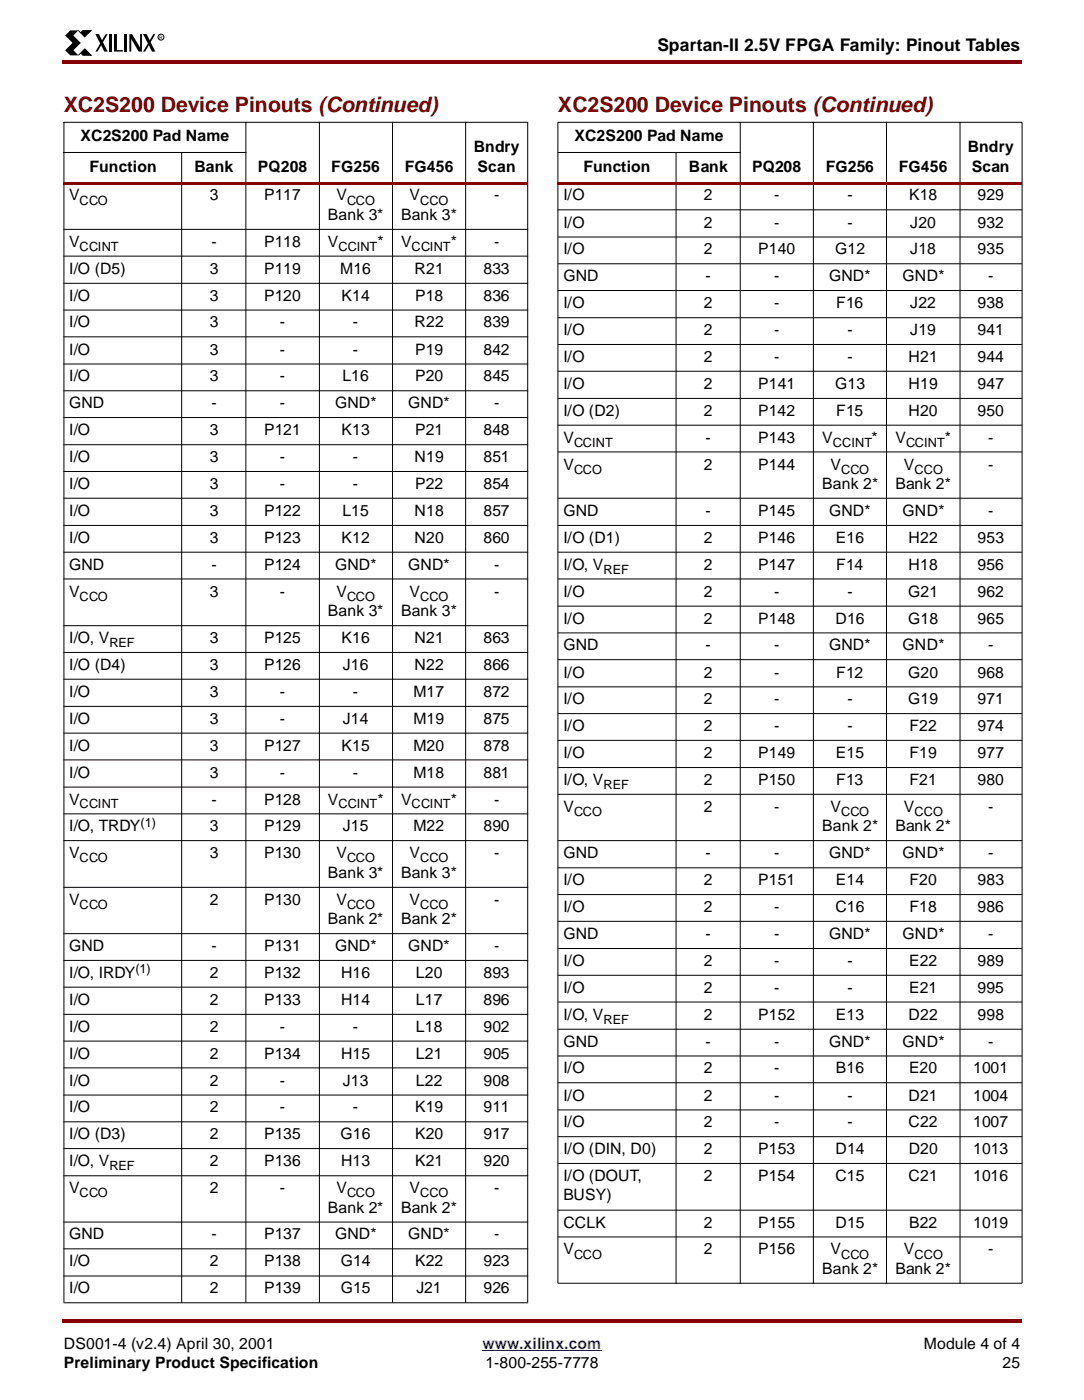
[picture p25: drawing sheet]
<svg xmlns="http://www.w3.org/2000/svg" width="216mm" height="279mm" viewBox="0 0 216 279" stroke-linecap="round" stroke-linejoin="round" font-family="sans-serif">
<defs><g id="words">
<g font-size="4.2" fill="#850000">
<text x="12.7" y="22.3">XC2S200 Device Pinouts (Continued)</text>
<text x="111.1" y="22.3">XC2S200 Device Pinouts (Continued)</text>
</g>
<text font-size="3.5" x="130.9" y="10.2">Spartan-II 2.5V FPGA Family: Pinout Tables</text>
<g font-size="3.1">
<text x="16" y="28.2">XC2S200 Pad Name</text>
<text x="114.4" y="28.2">XC2S200 Pad Name</text>
<text x="17.8" y="34.3">Function</text>
<text x="38.7" y="34.3">Bank</text>
<text x="51.3" y="34.3">PQ208</text>
<text x="66" y="34.3">FG256</text>
<text x="80.6" y="34.3">FG456</text>
<text x="94.4" y="30.4">Bndry</text>
<text x="95.1" y="34.3">Scan</text>
<text x="116.2" y="34.3">Function</text>
<text x="137.2" y="34.3">Bank</text>
<text x="149.8" y="34.3">PQ208</text>
<text x="164.5" y="34.3">FG256</text>
<text x="179" y="34.3">FG456</text>
<text x="192.7" y="30.4">Bndry</text>
<text x="193.6" y="34.3">Scan</text>
<text x="13.7" y="40">V</text>
<text x="41.8" y="40">3</text>
<text x="52.6" y="40">P117</text>
<text x="67" y="40">V</text>
<text x="81.6" y="40">V</text>
<text x="98.4" y="40">-</text>
<text x="112.2" y="40">I/O</text>
<text x="140.2" y="40">2</text>
<text x="154.2" y="40">-</text>
<text x="168.8" y="40">-</text>
<text x="181" y="40">K18</text>
<text x="194.7" y="40">929</text>
<text x="65.3" y="43.9">Bank 3*</text>
<text x="79.9" y="43.9">Bank 3*</text>
<text x="112.2" y="45.4">I/O</text>
<text x="140.2" y="45.4">2</text>
<text x="154.2" y="45.4">-</text>
<text x="168.8" y="45.4">-</text>
<text x="181.3" y="45.4">J20</text>
<text x="194.7" y="45.4">932</text>
<text x="13.7" y="49.2">V</text>
<text x="42.1" y="49.2">-</text>
<text x="52.6" y="49.2">P118</text>
<text x="65.3" y="49.2">V</text>
<text x="75.2" y="49.2">*</text>
<text x="79.9" y="49.2">V</text>
<text x="89.8" y="49.2">*</text>
<text x="98.4" y="49.2">-</text>
<text x="112.2" y="50.7">I/O</text>
<text x="140.2" y="50.7">2</text>
<text x="151" y="50.7">P140</text>
<text x="166.3" y="50.7">G12</text>
<text x="181.3" y="50.7">J18</text>
<text x="194.7" y="50.7">935</text>
<text x="13.7" y="54.6">I/O (D5)</text>
<text x="13.7" y="59.9">I/O</text>
<text x="41.8" y="54.6">3</text>
<text x="41.8" y="59.9">3</text>
<text x="52.6" y="54.6">P119</text>
<text x="52.6" y="59.9">P120</text>
<text x="67.8" y="54.6">M16</text>
<text x="68" y="59.9">K14</text>
<text x="82.6" y="54.6">R21</text>
<text x="82.7" y="59.9">P18</text>
<text x="96.3" y="59.9">836</text>
<text x="96.3" y="54.6">833</text>
<text x="112.2" y="56">GND</text>
<text x="140.5" y="56">-</text>
<text x="154.2" y="56">-</text>
<text x="165.1" y="56">GND*</text>
<text x="179.8" y="56">GND*</text>
<text x="196.8" y="56">-</text>
<text x="13.7" y="65.3">I/O</text>
<text x="41.8" y="65.3">3</text>
<text x="55.7" y="65.3">-</text>
<text x="70.3" y="65.3">-</text>
<text x="82.6" y="65.3">R22</text>
<text x="96.3" y="65.3">839</text>
<text x="112.2" y="61.5">I/O</text>
<text x="140.2" y="61.5">2</text>
<text x="154.2" y="61.5">-</text>
<text x="166.6" y="61.5">F16</text>
<text x="181.3" y="61.5">J22</text>
<text x="194.7" y="61.5">938</text>
<text x="13.7" y="70.7">I/O</text>
<text x="41.8" y="70.7">3</text>
<text x="55.7" y="70.7">-</text>
<text x="70.3" y="70.7">-</text>
<text x="82.7" y="70.7">P19</text>
<text x="96.3" y="70.7">842</text>
<text x="112.2" y="66.8">I/O</text>
<text x="140.2" y="66.8">2</text>
<text x="154.2" y="66.8">-</text>
<text x="168.8" y="66.8">-</text>
<text x="181.3" y="66.8">J19</text>
<text x="194.7" y="66.8">941</text>
<text x="13.7" y="76">I/O</text>
<text x="41.8" y="76">3</text>
<text x="55.7" y="76">-</text>
<text x="68.2" y="76">L16</text>
<text x="82.7" y="76">P20</text>
<text x="96.3" y="76">845</text>
<text x="112.2" y="72.1">I/O</text>
<text x="112.2" y="77.6">I/O</text>
<text x="140.2" y="72.1">2</text>
<text x="140.2" y="77.6">2</text>
<text x="151" y="77.6">P141</text>
<text x="154.2" y="72.1">-</text>
<text x="166.3" y="77.6">G13</text>
<text x="168.8" y="72.1">-</text>
<text x="181" y="72.1">H21</text>
<text x="181" y="77.6">H19</text>
<text x="194.7" y="77.6">947</text>
<text x="194.7" y="72.1">944</text>
<text x="13.7" y="81.4">GND</text>
<text x="42.1" y="81.4">-</text>
<text x="55.7" y="81.4">-</text>
<text x="66.8" y="81.4">GND*</text>
<text x="81.3" y="81.4">GND*</text>
<text x="98.4" y="81.4">-</text>
<text x="112.2" y="82.9">I/O (D2)</text>
<text x="140.2" y="82.9">2</text>
<text x="151" y="82.9">P142</text>
<text x="166.6" y="82.9">F15</text>
<text x="181" y="82.9">H20</text>
<text x="194.7" y="82.9">950</text>
<text x="13.7" y="86.8">I/O</text>
<text x="41.8" y="86.8">3</text>
<text x="52.6" y="86.8">P121</text>
<text x="68" y="86.8">K13</text>
<text x="82.7" y="86.8">P21</text>
<text x="96.3" y="86.8">848</text>
<text x="112.2" y="88.2">V</text>
<text x="140.5" y="88.2">-</text>
<text x="151" y="88.2">P143</text>
<text x="163.8" y="88.2">V</text>
<text x="173.6" y="88.2">*</text>
<text x="178.3" y="88.2">V</text>
<text x="188.2" y="88.2">*</text>
<text x="196.8" y="88.2">-</text>
<text x="13.7" y="92.1">I/O</text>
<text x="41.8" y="92.1">3</text>
<text x="55.7" y="92.1">-</text>
<text x="70.3" y="92.1">-</text>
<text x="82.6" y="92.1">N19</text>
<text x="96.3" y="92.1">851</text>
<text x="112.2" y="93.6">V</text>
<text x="140.2" y="93.6">2</text>
<text x="151" y="93.6">P144</text>
<text x="165.4" y="93.6">V</text>
<text x="180" y="93.6">V</text>
<text x="196.8" y="93.6">-</text>
<text x="13.7" y="97.4">I/O</text>
<text x="41.8" y="97.4">3</text>
<text x="55.7" y="97.4">-</text>
<text x="70.3" y="97.4">-</text>
<text x="82.7" y="97.4">P22</text>
<text x="96.3" y="97.4">854</text>
<text x="163.8" y="97.4">Bank 2*</text>
<text x="178.3" y="97.4">Bank 2*</text>
<text x="13.7" y="102.9">I/O</text>
<text x="41.8" y="102.9">3</text>
<text x="52.6" y="102.9">P122</text>
<text x="68.2" y="102.9">L15</text>
<text x="82.6" y="102.9">N18</text>
<text x="96.3" y="102.9">857</text>
<text x="112.2" y="102.9">GND</text>
<text x="140.5" y="102.9">-</text>
<text x="151" y="102.9">P145</text>
<text x="165.1" y="102.9">GND*</text>
<text x="179.8" y="102.9">GND*</text>
<text x="196.8" y="102.9">-</text>
<text x="13.7" y="108.2">I/O</text>
<text x="13.7" y="113.5">GND</text>
<text x="41.8" y="108.2">3</text>
<text x="42.1" y="113.5">-</text>
<text x="52.6" y="108.2">P123</text>
<text x="52.6" y="113.5">P124</text>
<text x="66.7" y="113.5">GND*</text>
<text x="68" y="108.2">K12</text>
<text x="81.3" y="113.5">GND*</text>
<text x="82.6" y="108.2">N20</text>
<text x="96.3" y="108.2">860</text>
<text x="98.4" y="113.5">-</text>
<text x="112.2" y="108.2">I/O (D1)</text>
<text x="112.2" y="113.5">I/O, V</text>
<text x="140.2" y="108.2">2</text>
<text x="140.2" y="113.5">2</text>
<text x="151" y="108.2">P146</text>
<text x="151" y="113.5">P147</text>
<text x="166.5" y="108.2">E16</text>
<text x="166.6" y="113.5">F14</text>
<text x="181" y="113.5">H18</text>
<text x="181" y="108.2">H22</text>
<text x="194.7" y="113.5">956</text>
<text x="194.7" y="108.2">953</text>
<text x="13.7" y="119">V</text>
<text x="41.8" y="119">3</text>
<text x="55.7" y="119">-</text>
<text x="67" y="119">V</text>
<text x="81.6" y="119">V</text>
<text x="98.4" y="119">-</text>
<text x="112.2" y="119">I/O</text>
<text x="140.2" y="119">2</text>
<text x="154.2" y="119">-</text>
<text x="168.8" y="119">-</text>
<text x="180.9" y="119">G21</text>
<text x="194.7" y="119">962</text>
<text x="65.3" y="122.8">Bank 3*</text>
<text x="79.9" y="122.8">Bank 3*</text>
<text x="112.2" y="124.3">I/O</text>
<text x="140.2" y="124.3">2</text>
<text x="151" y="124.3">P148</text>
<text x="166.4" y="124.3">D16</text>
<text x="180.9" y="124.3">G18</text>
<text x="194.7" y="124.3">965</text>
<text x="13.7" y="128.2">I/O, V</text>
<text x="41.8" y="128.2">3</text>
<text x="52.6" y="128.2">P125</text>
<text x="68" y="128.2">K16</text>
<text x="82.6" y="128.2">N21</text>
<text x="96.3" y="128.2">863</text>
<text x="112.2" y="129.6">GND</text>
<text x="140.5" y="129.6">-</text>
<text x="154.2" y="129.6">-</text>
<text x="165.1" y="129.6">GND*</text>
<text x="179.8" y="129.6">GND*</text>
<text x="196.8" y="129.6">-</text>
<text x="13.7" y="133.5">I/O (D4)</text>
<text x="41.8" y="133.5">3</text>
<text x="52.6" y="133.5">P126</text>
<text x="68.3" y="133.5">J16</text>
<text x="82.6" y="133.5">N22</text>
<text x="96.3" y="133.5">866</text>
<text x="112.2" y="135">I/O</text>
<text x="140.2" y="135">2</text>
<text x="154.2" y="135">-</text>
<text x="166.6" y="135">F12</text>
<text x="180.9" y="135">G20</text>
<text x="194.7" y="135">968</text>
<text x="13.7" y="138.9">I/O</text>
<text x="41.8" y="138.9">3</text>
<text x="55.7" y="138.9">-</text>
<text x="70.3" y="138.9">-</text>
<text x="82.3" y="138.9">M17</text>
<text x="96.3" y="138.9">872</text>
<text x="112.2" y="140.4">I/O</text>
<text x="140.2" y="140.4">2</text>
<text x="154.2" y="140.4">-</text>
<text x="168.8" y="140.4">-</text>
<text x="180.9" y="140.4">G19</text>
<text x="194.7" y="140.4">971</text>
<text x="13.7" y="144.3">I/O</text>
<text x="13.7" y="149.6">I/O</text>
<text x="41.8" y="144.3">3</text>
<text x="41.8" y="149.6">3</text>
<text x="52.6" y="149.6">P127</text>
<text x="55.7" y="144.3">-</text>
<text x="68" y="149.6">K15</text>
<text x="68.3" y="144.3">J14</text>
<text x="82.3" y="144.3">M19</text>
<text x="82.3" y="149.6">M20</text>
<text x="96.3" y="144.3">875</text>
<text x="96.3" y="149.6">878</text>
<text x="112.2" y="145.7">I/O</text>
<text x="140.2" y="145.7">2</text>
<text x="154.2" y="145.7">-</text>
<text x="168.8" y="145.7">-</text>
<text x="181.1" y="145.7">F22</text>
<text x="194.7" y="145.7">974</text>
<text x="13.7" y="155">I/O</text>
<text x="41.8" y="155">3</text>
<text x="55.7" y="155">-</text>
<text x="70.3" y="155">-</text>
<text x="82.3" y="155">M18</text>
<text x="96.3" y="155">881</text>
<text x="112.2" y="151.1">I/O</text>
<text x="140.2" y="151.1">2</text>
<text x="151" y="151.1">P149</text>
<text x="166.5" y="151.1">E15</text>
<text x="181.1" y="151.1">F19</text>
<text x="194.7" y="151.1">977</text>
<text x="13.7" y="160.4">V</text>
<text x="42.1" y="160.4">-</text>
<text x="52.6" y="160.4">P128</text>
<text x="65.3" y="160.4">V</text>
<text x="75.2" y="160.4">*</text>
<text x="79.9" y="160.4">V</text>
<text x="89.8" y="160.4">*</text>
<text x="98.4" y="160.4">-</text>
<text x="112.2" y="156.5">I/O, V</text>
<text x="112.2" y="161.8">V</text>
<text x="140.2" y="161.8">2</text>
<text x="140.2" y="156.5">2</text>
<text x="151" y="156.5">P150</text>
<text x="154.2" y="161.8">-</text>
<text x="165.4" y="161.8">V</text>
<text x="166.6" y="156.5">F13</text>
<text x="180" y="161.8">V</text>
<text x="181.1" y="156.5">F21</text>
<text x="194.7" y="156.5">980</text>
<text x="196.8" y="161.8">-</text>
<text x="13.7" y="165.7">I/O, TRDY</text>
<text x="41.8" y="165.7">3</text>
<text x="52.6" y="165.7">P129</text>
<text x="68.3" y="165.7">J15</text>
<text x="82.3" y="165.7">M22</text>
<text x="96.3" y="165.7">890</text>
<text x="163.8" y="165.7">Bank 2*</text>
<text x="178.3" y="165.7">Bank 2*</text>
<text x="13.7" y="171.1">V</text>
<text x="41.8" y="171.1">3</text>
<text x="52.6" y="171.1">P130</text>
<text x="67" y="171.1">V</text>
<text x="81.6" y="171.1">V</text>
<text x="98.4" y="171.1">-</text>
<text x="112.2" y="171.1">GND</text>
<text x="140.5" y="171.1">-</text>
<text x="154.2" y="171.1">-</text>
<text x="165.1" y="171.1">GND*</text>
<text x="179.8" y="171.1">GND*</text>
<text x="196.8" y="171.1">-</text>
<text x="65.3" y="174.9">Bank 3*</text>
<text x="79.9" y="174.9">Bank 3*</text>
<text x="112.2" y="176.4">I/O</text>
<text x="140.2" y="176.4">2</text>
<text x="151" y="176.4">P151</text>
<text x="166.5" y="176.4">E14</text>
<text x="181.1" y="176.4">F20</text>
<text x="194.7" y="176.4">983</text>
<text x="13.7" y="180.3">V</text>
<text x="41.8" y="180.3">2</text>
<text x="52.6" y="180.3">P130</text>
<text x="65.3" y="184.2">Bank 2*</text>
<text x="67" y="180.3">V</text>
<text x="79.9" y="184.2">Bank 2*</text>
<text x="81.6" y="180.3">V</text>
<text x="98.4" y="180.3">-</text>
<text x="112.2" y="181.8">I/O</text>
<text x="140.2" y="181.8">2</text>
<text x="154.2" y="181.8">-</text>
<text x="166.4" y="181.8">C16</text>
<text x="181.1" y="181.8">F18</text>
<text x="194.7" y="181.8">986</text>
<text x="13.7" y="189.6">GND</text>
<text x="42.1" y="189.6">-</text>
<text x="52.6" y="189.6">P131</text>
<text x="66.7" y="189.6">GND*</text>
<text x="81.3" y="189.6">GND*</text>
<text x="98.4" y="189.6">-</text>
<text x="112.2" y="187.2">GND</text>
<text x="140.5" y="187.2">-</text>
<text x="154.2" y="187.2">-</text>
<text x="165.1" y="187.2">GND*</text>
<text x="179.8" y="187.2">GND*</text>
<text x="196.8" y="187.2">-</text>
<text x="13.7" y="194.9">I/O, IRDY</text>
<text x="41.8" y="194.9">2</text>
<text x="52.6" y="194.9">P132</text>
<text x="67.9" y="194.9">H16</text>
<text x="82.8" y="194.9">L20</text>
<text x="96.3" y="194.9">893</text>
<text x="112.2" y="192.5">I/O</text>
<text x="112.2" y="197.9">I/O</text>
<text x="140.2" y="192.5">2</text>
<text x="140.2" y="197.9">2</text>
<text x="154.2" y="192.5">-</text>
<text x="154.2" y="197.9">-</text>
<text x="168.8" y="192.5">-</text>
<text x="168.8" y="197.9">-</text>
<text x="181" y="192.5">E22</text>
<text x="181" y="197.9">E21</text>
<text x="194.7" y="192.5">989</text>
<text x="194.7" y="197.9">995</text>
<text x="13.7" y="200.3">I/O</text>
<text x="41.8" y="200.3">2</text>
<text x="52.6" y="200.3">P133</text>
<text x="67.9" y="200.3">H14</text>
<text x="82.8" y="200.3">L17</text>
<text x="96.3" y="200.3">896</text>
<text x="112.2" y="203.3">I/O, V</text>
<text x="140.2" y="203.3">2</text>
<text x="151" y="203.3">P152</text>
<text x="166.5" y="203.3">E13</text>
<text x="181" y="203.3">D22</text>
<text x="194.7" y="203.3">998</text>
<text x="13.7" y="205.7">I/O</text>
<text x="41.8" y="205.7">2</text>
<text x="55.7" y="205.7">-</text>
<text x="70.3" y="205.7">-</text>
<text x="82.8" y="205.7">L18</text>
<text x="96.3" y="205.7">902</text>
<text x="112.2" y="208.6">GND</text>
<text x="140.5" y="208.6">-</text>
<text x="154.2" y="208.6">-</text>
<text x="165.1" y="208.6">GND*</text>
<text x="179.8" y="208.6">GND*</text>
<text x="196.8" y="208.6">-</text>
<text x="13.7" y="211">I/O</text>
<text x="41.8" y="211">2</text>
<text x="52.6" y="211">P134</text>
<text x="67.9" y="211">H15</text>
<text x="82.8" y="211">L21</text>
<text x="96.3" y="211">905</text>
<text x="112.2" y="213.9">I/O</text>
<text x="140.2" y="213.9">2</text>
<text x="154.2" y="213.9">-</text>
<text x="166.5" y="213.9">B16</text>
<text x="181" y="213.9">E20</text>
<text x="193.8" y="213.9">1001</text>
<text x="13.7" y="216.4">I/O</text>
<text x="13.7" y="221.7">I/O</text>
<text x="41.8" y="216.4">2</text>
<text x="41.8" y="221.7">2</text>
<text x="55.7" y="216.4">-</text>
<text x="55.7" y="221.7">-</text>
<text x="68.3" y="216.4">J13</text>
<text x="70.3" y="221.7">-</text>
<text x="82.7" y="221.7">K19</text>
<text x="82.8" y="216.4">L22</text>
<text x="96.3" y="221.7">911</text>
<text x="96.3" y="216.4">908</text>
<text x="112.2" y="219.4">I/O</text>
<text x="140.2" y="219.4">2</text>
<text x="154.2" y="219.4">-</text>
<text x="168.8" y="219.4">-</text>
<text x="181" y="219.4">D21</text>
<text x="193.8" y="219.4">1004</text>
<text x="13.7" y="227.1">I/O (D3)</text>
<text x="41.8" y="227.1">2</text>
<text x="52.6" y="227.1">P135</text>
<text x="67.8" y="227.1">G16</text>
<text x="82.7" y="227.1">K20</text>
<text x="96.3" y="227.1">917</text>
<text x="112.2" y="224.7">I/O</text>
<text x="140.2" y="224.7">2</text>
<text x="154.2" y="224.7">-</text>
<text x="168.8" y="224.7">-</text>
<text x="181" y="224.7">C22</text>
<text x="193.8" y="224.7">1007</text>
<text x="13.7" y="232.5">I/O, V</text>
<text x="41.8" y="232.5">2</text>
<text x="52.6" y="232.5">P136</text>
<text x="67.9" y="232.5">H13</text>
<text x="82.7" y="232.5">K21</text>
<text x="96.3" y="232.5">920</text>
<text x="112.2" y="230">I/O (DIN, D0)</text>
<text x="140.2" y="230">2</text>
<text x="151" y="230">P153</text>
<text x="166.4" y="230">D14</text>
<text x="181" y="230">D20</text>
<text x="193.8" y="230">1013</text>
<text x="13.7" y="237.8">V</text>
<text x="41.8" y="237.8">2</text>
<text x="55.7" y="237.8">-</text>
<text x="67" y="237.8">V</text>
<text x="81.6" y="237.8">V</text>
<text x="98.4" y="237.8">-</text>
<text x="112.2" y="235.5">I/O (DOUT,</text>
<text x="112.2" y="239.3">BUSY)</text>
<text x="140.2" y="235.5">2</text>
<text x="151" y="235.5">P154</text>
<text x="166.4" y="235.5">C15</text>
<text x="181" y="235.5">C21</text>
<text x="193.8" y="235.5">1016</text>
<text x="65.3" y="241.7">Bank 2*</text>
<text x="79.9" y="241.7">Bank 2*</text>
<text x="112.2" y="244.7">CCLK</text>
<text x="140.2" y="244.7">2</text>
<text x="151" y="244.7">P155</text>
<text x="166.4" y="244.7">D15</text>
<text x="181.1" y="244.7">B22</text>
<text x="193.9" y="244.7">1019</text>
<text x="13.7" y="247.1">GND</text>
<text x="42.1" y="247.1">-</text>
<text x="52.6" y="247.1">P137</text>
<text x="66.7" y="247.1">GND*</text>
<text x="81.3" y="247.1">GND*</text>
<text x="98.4" y="247.1">-</text>
<text x="112.2" y="250">V</text>
<text x="140.2" y="250">2</text>
<text x="151" y="250">P156</text>
<text x="165.4" y="250">V</text>
<text x="180" y="250">V</text>
<text x="196.8" y="250">-</text>
<text x="13.7" y="252.4">I/O</text>
<text x="13.7" y="257.8">I/O</text>
<text x="41.8" y="252.4">2</text>
<text x="41.8" y="257.8">2</text>
<text x="52.6" y="252.4">P138</text>
<text x="52.6" y="257.8">P139</text>
<text x="67.9" y="252.4">G14</text>
<text x="67.9" y="257.8">G15</text>
<text x="82.7" y="252.4">K22</text>
<text x="82.9" y="257.8">J21</text>
<text x="96.3" y="252.4">923</text>
<text x="96.3" y="257.8">926</text>
<text x="163.8" y="253.9">Bank 2*</text>
<text x="178.3" y="253.9">Bank 2*</text>
<text x="12.7" y="268.8">DS001-4 (v2.4) April 30, 2001</text>
<text x="184" y="268.8">Module 4 of 4</text>
<text x="12.7" y="272.7">Preliminary Product Specification</text>
<text x="96.7" y="272.7">1-800-255-7778</text>
<text x="199.7" y="272.7">25</text>
</g>
<text font-size="3.1" fill="#00f" x="96.1" y="268.8">www.xilinx.com</text>
<g font-size="2.5">
<text x="15.9" y="40.8">CCO</text>
<text x="69.1" y="40.8">CCO</text>
<text x="83.7" y="40.8">CCO</text>
<text x="15.9" y="50">CCINT</text>
<text x="67.4" y="50">CCINT</text>
<text x="82" y="50">CCINT</text>
<text x="114.3" y="89.1">CCINT</text>
<text x="165.9" y="89.1">CCINT</text>
<text x="180.5" y="89.1">CCINT</text>
<text x="114.3" y="94.4">CCO</text>
<text x="167.5" y="94.4">CCO</text>
<text x="182.1" y="94.4">CCO</text>
<text x="15.9" y="119.7">CCO</text>
<text x="69.1" y="119.7">CCO</text>
<text x="83.7" y="119.7">CCO</text>
<text x="120.2" y="114.4">REF</text>
<text x="21.8" y="128.9">REF</text>
<text x="15.9" y="161.1">CCINT</text>
<text x="67.4" y="161.1">CCINT</text>
<text x="82" y="161.1">CCINT</text>
<text x="120.2" y="157.2">REF</text>
<text x="28" y="164.8">(1)</text>
<text x="114.3" y="162.6">CCO</text>
<text x="167.5" y="162.6">CCO</text>
<text x="182.1" y="162.6">CCO</text>
<text x="15.9" y="171.9">CCO</text>
<text x="69.1" y="171.9">CCO</text>
<text x="83.7" y="171.9">CCO</text>
<text x="15.9" y="181.1">CCO</text>
<text x="69.1" y="181.1">CCO</text>
<text x="83.7" y="181.1">CCO</text>
<text x="27" y="194">(1)</text>
<text x="120.2" y="204">REF</text>
<text x="21.8" y="233.3">REF</text>
<text x="15.9" y="238.6">CCO</text>
<text x="69.1" y="238.6">CCO</text>
<text x="83.7" y="238.6">CCO</text>
<text x="114.3" y="250.9">CCO</text>
<text x="167.5" y="250.9">CCO</text>
<text x="182.1" y="250.9">CCO</text>
</g>
<text font-size=".9" x="31.7" y="7.7">R</text>
</g></defs>
<g fill="#850000">
<path d="M12.4 12h.3v.7h-.3z"/>
<path d="M203.2 12h.4v.7h-.4z"/>
<path d="M12.7 12h190.5v.7h-190.5z"/>
</g>
<path d="M12.7 266.7h190.4v7.6h-190.4z" fill="#fff"/>
<path d="M96.1 269.2h23.7" fill="none" stroke="#00f" stroke-width=".2"/>
<g fill="#850000">
<path d="M12.4 262.9h.3v.7h-.3z"/>
<path d="M203.2 262.9h.4v.7h-.4z"/>
<path d="M12.7 262.9h190.5v.7h-190.5z"/>
</g>
<path d="M12.7 6h20v5.2h-20z" fill="#fff"/>
<path d="M13 7.1l1-1h1.6l-1 1 1.5 1.5-1.5 1.4 1 1h-1.6l-1-1 1.4-1.5zM19 6.8h.7l1.7 3.5h-.6zM21 6.8h.4l-2 3.5h-.4zM21.6 6.8h.6v3.5h-.6zM22.7 6.8h.6v3.2h1.2v.3h-1.8zM24.8 6.8h.5v3.5h-.5zM25.8 6.8h.5l1.6 2.7v-2.7h.4v3.5h-.7l-1.5-2.5v2.5h-.3zM28.5 6.8h.7l1.7 3.5h-.6zM30.5 6.8h.4l-2 3.5h-.4z" fill="#000"/>
<path d="M15.6 6.1l.5 .4 .4-.4h1.6l-1.2 1.2zM16.1 10.6l-.5 .4 1.3-1.3 1.3 1.3h-1.7z" fill="#000" stroke="#000" stroke-width=".2"/>
<g fill="none" stroke="#000" stroke-width=".2">
<path d="M12.6 24.4h92.6M12.6 30.4h36.5M12.7 24.4v235.2M36.2 30.4v229.3M49 24.3v235.4M63.6 24.3v235.4M78.2 24.3v235.4M92.7 24.3v235.4M105.1 24.4v235.2"/>
<circle cx="32.1" cy="7.4" r=".59"/>
</g>
<path d="M12.6 36.2h92.6v.5h-92.6z" fill="#850000"/>
<g fill="none" stroke="#000" stroke-width=".2">
<path d="M111.1 30.4h36.3M134.7 30.4v225.5M147.4 24.3v231.6M162 24.3v231.6M176.6 24.3v231.6M191.2 24.3v231.6M12.6 45.7h92.6M12.6 51.1h92.6M12.6 56.5h92.6M12.6 61.8h92.6M12.6 67.1h92.6M12.6 72.6h92.6"/>
<path d="M12.6 77.9h92.6M12.6 83.2h92.6M12.6 88.6h92.6M12.6 94h92.6M12.6 99.3h92.6M12.6 104.7h92.6M12.6 110.1h92.6M12.6 115.4h92.6M12.6 124.7h92.6M12.6 130h92.6M12.6 135.4h92.6M12.6 140.8h92.6"/>
<path d="M12.6 146.1h92.6M12.6 151.5h92.6M12.6 156.9h92.6M12.6 162.2h92.6M12.6 167.6h92.6M12.6 176.9h92.6M12.6 186.1h92.6M12.6 191.4h92.6M12.6 196.8h92.6M12.6 202.2h92.6M12.6 207.5h92.6M12.6 212.8h92.6"/>
<path d="M12.6 218.3h92.6M12.6 223.6h92.6M12.6 228.9h92.6M12.6 234.4h92.6M12.6 243.6h92.6M12.6 248.9h92.6M12.6 254.3h92.6M12.6 259.7h92.6M111.1 255.8v-231.4h92.5v231.4"/>
</g>
<path d="M111.1 36.2h92.5v.5h-92.5z" fill="#850000"/>
<g fill="none" stroke="#000" stroke-width=".2">
<path d="M111.1 41.8h92.5M111.1 47.2h92.5M111.1 52.6h92.5M111.1 57.9h92.5M111.1 63.3h92.5M111.1 68.7h92.5M111.1 74h92.5M111.1 79.4h92.5M111.1 84.7h92.5M111.1 90.1h92.5M111.1 99.3h92.5M111.1 104.7h92.5"/>
<path d="M111.1 110.1h92.5M111.1 115.4h92.5M111.1 120.8h92.5M111.1 126.1h92.5M111.1 131.5h92.5M111.1 136.9h92.5M111.1 142.2h92.5M111.1 147.6h92.5M111.1 153h92.5M111.1 158.3h92.5M111.1 167.6h92.5M111.1 173h92.5"/>
<path d="M111.1 178.3h92.5M111.1 183.6h92.5M111.1 189.1h92.5M111.1 194.4h92.5M111.1 199.7h92.5M111.1 205.1h92.5M111.1 210.5h92.5M111.1 215.8h92.5M111.1 221.2h92.5M111.1 226.6h92.5M111.1 231.9h92.5M111.1 241.2h92.5"/>
<path d="M111.1 246.5h92.5M111.1 255.8h92.5"/>
</g>
<use href="#words"/>
</svg>
